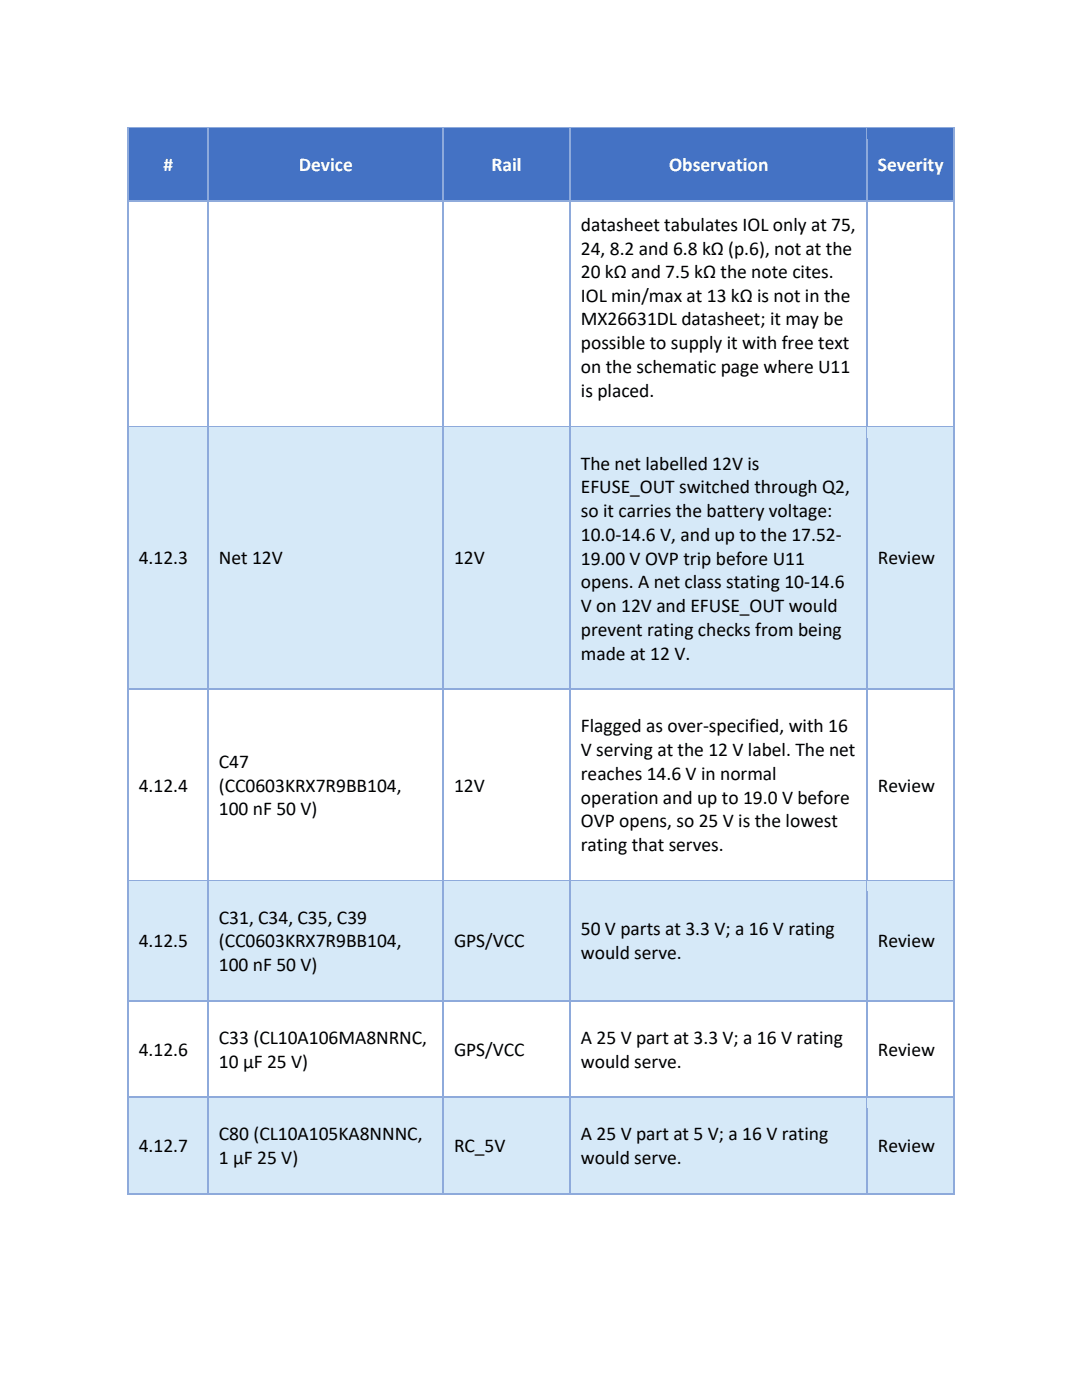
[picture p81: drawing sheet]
<svg xmlns="http://www.w3.org/2000/svg" width="216mm" height="279mm" viewBox="0 0 216 279" stroke-linecap="round" stroke-linejoin="round" font-family="sans-serif">
<defs><g id="words">
<g font-size="3.9" fill="#fff">
<text x="32.6" y="34.1">#</text>
<text x="59.6" y="34.1">Device</text>
<text x="98.1" y="34.1">Rail</text>
<text x="133.5" y="34.1">Observation</text>
<text x="175.2" y="34.1">Severity</text>
</g>
<g font-size="3.9">
<text x="115.9" y="46.1">datasheet tabulates IOL only at 75,</text>
<text x="115.9" y="50.8">24, 8.2 and 6.8 kΩ (p.6), not at the</text>
<text x="115.9" y="55.5">20 kΩ and 7.5 kΩ the note cites.</text>
<text x="115.9" y="60.2">IOL min/max at 13 kΩ is not in the</text>
<text x="115.9" y="64.9">MX26631DL datasheet; it may be</text>
<text x="115.9" y="69.7">possible to supply it with free text</text>
<text x="115.9" y="74.4">on the schematic page where U11</text>
<text x="115.9" y="79.2">is placed.</text>
<text x="115.9" y="93.7">The net labelled 12V is</text>
<text x="115.9" y="98.5">EFUSE_OUT switched through Q2,</text>
<text x="115.9" y="103.2">so it carries the battery voltage:</text>
<text x="115.9" y="107.9">10.0-14.6 V, and up to the 17.52-</text>
<text x="27.7" y="112.6">4.12.3</text>
<text x="43.7" y="112.6">Net 12V</text>
<text x="90.6" y="112.6">12V</text>
<text x="115.9" y="112.7">19.00 V OVP trip before U11</text>
<text x="175.2" y="112.6">Review</text>
<text x="115.9" y="117.4">opens. A net class stating 10-14.6</text>
<text x="115.9" y="122.2">V on 12V and EFUSE_OUT would</text>
<text x="115.9" y="126.9">prevent rating checks from being</text>
<text x="115.9" y="131.7">made at 12 V.</text>
<text x="115.9" y="146.1">Flagged as over-specified, with 16</text>
<text x="43.7" y="153.2">C47</text>
<text x="115.9" y="150.9">V serving at the 12 V label. The net</text>
<text x="115.9" y="155.6">reaches 14.6 V in normal</text>
<text x="27.7" y="158">4.12.4</text>
<text x="43.7" y="158">(CC0603KRX7R9BB104,</text>
<text x="90.6" y="158">12V</text>
<text x="115.9" y="160.4">operation and up to 19.0 V before</text>
<text x="175.2" y="158">Review</text>
<text x="43.7" y="162.7">100 nF 50 V)</text>
<text x="115.9" y="165.1">OVP opens, so 25 V is the lowest</text>
<text x="115.9" y="169.8">rating that serves.</text>
<text x="43.7" y="184.3">C31, C34, C35, C39</text>
<text x="27.7" y="189.1">4.12.5</text>
<text x="43.7" y="189.1">(CC0603KRX7R9BB104,</text>
<text x="90.6" y="189.1">GPS/VCC</text>
<text x="115.9" y="186.7">50 V parts at 3.3 V; a 16 V rating</text>
<text x="115.9" y="191.4">would serve.</text>
<text x="175.2" y="189.1">Review</text>
<text x="43.7" y="193.8">100 nF 50 V)</text>
<text x="43.7" y="208.4">C33 (CL10A106MA8NRNC,</text>
<text x="115.9" y="208.4">A 25 V part at 3.3 V; a 16 V rating</text>
<text x="27.7" y="210.7">4.12.6</text>
<text x="43.7" y="213.1">10 µF 25 V)</text>
<text x="90.6" y="210.7">GPS/VCC</text>
<text x="115.9" y="213.1">would serve.</text>
<text x="175.2" y="210.7">Review</text>
<text x="43.7" y="227.6">C80 (CL10A105KA8NNNC,</text>
<text x="115.9" y="227.6">A 25 V part at 5 V; a 16 V rating</text>
<text x="27.7" y="230">4.12.7</text>
<text x="43.7" y="232.3">1 µF 25 V)</text>
<text x="90.6" y="230">RC_5V</text>
<text x="115.9" y="232.3">would serve.</text>
<text x="175.2" y="230">Review</text>
</g>
</g></defs>
<g fill="#4472c4">
<path d="M25.7 25.7h15.8v14.3h-15.8z"/>
<path d="M27.7 27.8h11.8v10h-11.8z"/>
<path d="M41.7 25.7h46.7v14.3h-46.7z"/>
<path d="M43.7 27.8h42.7v10h-42.7z"/>
<path d="M88.6 25.7h25v14.3h-25z"/>
<path d="M90.6 27.8h21.1v10h-21.1z"/>
<path d="M113.9 25.7h59v14.3h-59z"/>
<path d="M115.9 27.8h55v10h-55z"/>
<path d="M173.1 25.7h17.1v14.3h-17.1z"/>
<path d="M175.2 27.8h13v10h-13z"/>
</g>
<path d="M25.5 25.4v2.4" fill="none" stroke="#8eaadb" stroke-width=".25"/>
<path d="M25.4 25.4h.3v.3h-.3z" fill="#8eaadb"/>
<path d="M25.7 25.5h15.7" fill="none" stroke="#8eaadb" stroke-width=".25"/>
<path d="M25.7 25.7h15.7v2.1h-15.7z" fill="#4472c4"/>
<path d="M41.5 25.7v2.1" fill="none" stroke="#8eaadb" stroke-width=".25"/>
<path d="M41.4 25.4h.3v.3h-.3z" fill="#8eaadb"/>
<path d="M41.7 25.5h46.6" fill="none" stroke="#8eaadb" stroke-width=".25"/>
<path d="M41.7 25.7h46.6v2.1h-46.6z" fill="#4472c4"/>
<path d="M88.4 25.7v2.1" fill="none" stroke="#8eaadb" stroke-width=".25"/>
<path d="M88.3 25.4h.3v.3h-.3z" fill="#8eaadb"/>
<path d="M88.6 25.5h25" fill="none" stroke="#8eaadb" stroke-width=".25"/>
<path d="M88.6 25.7h25v2.1h-25z" fill="#4472c4"/>
<path d="M113.7 25.7v2.1" fill="none" stroke="#8eaadb" stroke-width=".25"/>
<path d="M113.6 25.4h.3v.3h-.3z" fill="#8eaadb"/>
<path d="M113.9 25.5h59" fill="none" stroke="#8eaadb" stroke-width=".25"/>
<path d="M113.9 25.7h59v2.1h-59z" fill="#4472c4"/>
<path d="M173 25.7v2.1" fill="none" stroke="#8eaadb" stroke-width=".25"/>
<path d="M172.9 25.4h.2v.3h-.2z" fill="#8eaadb"/>
<path d="M173.1 25.5h17.1" fill="none" stroke="#8eaadb" stroke-width=".25"/>
<path d="M173.1 25.7h17.1v2.1h-17.1z" fill="#4472c4"/>
<path d="M190.3 25.4v2.4" fill="none" stroke="#8eaadb" stroke-width=".25"/>
<path d="M190.2 25.4h.2v.3h-.2z" fill="#8eaadb"/>
<path d="M25.6 37.8h16v2.2h-16z" fill="#4472c4"/>
<path d="M25.5 27.8v12.2" fill="none" stroke="#8eaadb" stroke-width=".25"/>
<path d="M41.6 37.8h46.9v2.2h-46.9z" fill="#4472c4"/>
<path d="M41.5 27.8v12.2" fill="none" stroke="#8eaadb" stroke-width=".25"/>
<path d="M88.5 37.8h25.3v2.2h-25.3z" fill="#4472c4"/>
<path d="M88.4 27.8v12.2" fill="none" stroke="#8eaadb" stroke-width=".25"/>
<path d="M113.8 37.8h59.3v2.2h-59.3z" fill="#4472c4"/>
<path d="M113.7 27.8v12.2" fill="none" stroke="#8eaadb" stroke-width=".25"/>
<path d="M173.1 37.8h17.2v2.2h-17.2z" fill="#4472c4"/>
<path d="M25.5 40v45M41.5 40v45M88.4 40v45M113.7 40v45M173 27.8v57.2M190.3 27.8v57.2M25.7 40.1h15.7M41.7 40.1h46.6M88.6 40.1h25M113.9 40.1h59M173.1 40.1h17.1" fill="none" stroke="#8eaadb" stroke-width=".25"/>
<g fill="#d6e9f8">
<path d="M25.7 85.3h15.8v52.1h-15.8z"/>
<path d="M27.7 106.3h11.8v10h-11.8z"/>
<path d="M41.7 85.3h46.7v52.1h-46.7z"/>
<path d="M43.7 106.3h42.7v10h-42.7z"/>
<path d="M88.6 85.3h25v52.1h-25z"/>
<path d="M90.6 106.3h21.1v10h-21.1z"/>
<path d="M113.9 85.3h59v52.1h-59z"/>
<path d="M115.9 87.4h55v7.3h-55z"/>
<path d="M115.9 94.7h55v4.8h-55z"/>
<path d="M115.9 99.5h55v4.7h-55z"/>
<path d="M115.9 104.2h55v4.8h-55z"/>
<path d="M115.9 109h55v4.7h-55z"/>
<path d="M115.9 113.7h55v4.7h-55z"/>
<path d="M115.9 118.4h55v4.8h-55z"/>
<path d="M115.9 123.2h55v4.7h-55z"/>
<path d="M115.9 127.9h55v7.4h-55z"/>
<path d="M173.1 85.3h17.1v52.1h-17.1z"/>
<path d="M175.2 106.3h13v10h-13z"/>
</g>
<path d="M25.5 85v2.4M25.7 85.1h15.7" fill="none" stroke="#8eaadb" stroke-width=".25"/>
<path d="M25.7 85.3h15.7v2.1h-15.7z" fill="#d6e9f8"/>
<path d="M41.5 85v2.4M41.7 85.1h46.6" fill="none" stroke="#8eaadb" stroke-width=".25"/>
<path d="M41.7 85.3h46.6v2.1h-46.6z" fill="#d6e9f8"/>
<path d="M88.4 85v2.4M88.6 85.1h25" fill="none" stroke="#8eaadb" stroke-width=".25"/>
<path d="M88.6 85.3h25v2.1h-25z" fill="#d6e9f8"/>
<path d="M113.7 85v2.4M113.9 85.1h59" fill="none" stroke="#8eaadb" stroke-width=".25"/>
<path d="M113.9 85.3h59v2.1h-59z" fill="#d6e9f8"/>
<path d="M173 85v2.4M173.1 85.1h17.1" fill="none" stroke="#8eaadb" stroke-width=".25"/>
<path d="M173.1 85.3h17.1v2.1h-17.1z" fill="#d6e9f8"/>
<path d="M190.3 85v2.4" fill="none" stroke="#8eaadb" stroke-width=".25"/>
<path d="M25.6 135.3h16v2.1h-16z" fill="#d6e9f8"/>
<path d="M25.5 87.4v50" fill="none" stroke="#8eaadb" stroke-width=".25"/>
<path d="M41.6 135.3h46.9v2.1h-46.9z" fill="#d6e9f8"/>
<path d="M41.5 87.4v50" fill="none" stroke="#8eaadb" stroke-width=".25"/>
<path d="M88.5 135.3h25.3v2.1h-25.3z" fill="#d6e9f8"/>
<path d="M88.4 87.4v50" fill="none" stroke="#8eaadb" stroke-width=".25"/>
<path d="M113.8 135.3h59.3v2.1h-59.3z" fill="#d6e9f8"/>
<path d="M113.7 87.4v50" fill="none" stroke="#8eaadb" stroke-width=".25"/>
<path d="M173.1 135.3h17.2v2.1h-17.2z" fill="#d6e9f8"/>
<path d="M173 87.4v88.2M190.3 87.4v88.2M25.5 137.4v38.2M25.7 137.5h15.7M41.5 137.4v38.2M41.7 137.5h46.6M88.4 137.4v38.2M88.6 137.5h25M113.7 137.4v38.2M113.9 137.5h59M173.1 137.5h17.1" fill="none" stroke="#8eaadb" stroke-width=".25"/>
<g fill="#d6e9f8">
<path d="M25.7 175.9h15.8v23.7h-15.8z"/>
<path d="M27.7 182.7h11.8v10.1h-11.8z"/>
<path d="M41.7 175.9h46.7v23.7h-46.7z"/>
<path d="M43.7 178h42.7v7.3h-42.7z"/>
<path d="M43.7 185.3h42.7v4.8h-42.7z"/>
<path d="M43.7 190.1h42.7v7.3h-42.7z"/>
<path d="M88.6 175.9h25v23.7h-25z"/>
<path d="M90.6 182.7h21.1v10.1h-21.1z"/>
<path d="M113.9 175.9h59v23.7h-59z"/>
<path d="M115.9 180.3h55v7.4h-55z"/>
<path d="M115.9 187.7h55v7.5h-55z"/>
<path d="M173.1 175.9h17.1v23.7h-17.1z"/>
<path d="M175.2 182.7h13v10.1h-13z"/>
</g>
<path d="M25.5 175.6v2.4M25.7 175.7h15.7" fill="none" stroke="#8eaadb" stroke-width=".25"/>
<path d="M25.7 175.9h15.7v2.1h-15.7z" fill="#d6e9f8"/>
<path d="M41.5 175.6v2.4M41.7 175.7h46.6" fill="none" stroke="#8eaadb" stroke-width=".25"/>
<path d="M41.7 175.9h46.6v2.1h-46.6z" fill="#d6e9f8"/>
<path d="M88.4 175.6v2.4M88.6 175.7h25" fill="none" stroke="#8eaadb" stroke-width=".25"/>
<path d="M88.6 175.9h25v2.1h-25z" fill="#d6e9f8"/>
<path d="M113.7 175.6v2.4M113.9 175.7h59" fill="none" stroke="#8eaadb" stroke-width=".25"/>
<path d="M113.9 175.9h59v2.1h-59z" fill="#d6e9f8"/>
<path d="M173 175.6v2.4M173.1 175.7h17.1" fill="none" stroke="#8eaadb" stroke-width=".25"/>
<path d="M173.1 175.9h17.1v2.1h-17.1z" fill="#d6e9f8"/>
<path d="M190.3 175.6v2.4" fill="none" stroke="#8eaadb" stroke-width=".25"/>
<path d="M25.6 197.4h16v2.2h-16z" fill="#d6e9f8"/>
<path d="M25.5 178v21.6" fill="none" stroke="#8eaadb" stroke-width=".25"/>
<path d="M41.6 197.4h46.9v2.2h-46.9z" fill="#d6e9f8"/>
<path d="M41.5 178v21.6" fill="none" stroke="#8eaadb" stroke-width=".25"/>
<path d="M88.5 197.4h25.3v2.2h-25.3z" fill="#d6e9f8"/>
<path d="M88.4 178v21.6" fill="none" stroke="#8eaadb" stroke-width=".25"/>
<path d="M113.8 197.4h59.3v2.2h-59.3z" fill="#d6e9f8"/>
<path d="M113.7 178v21.6" fill="none" stroke="#8eaadb" stroke-width=".25"/>
<path d="M173.1 197.4h17.2v2.2h-17.2z" fill="#d6e9f8"/>
<path d="M173 178v40.9M190.3 178v40.9M25.5 199.6v19.3M25.7 199.7h15.7M41.5 199.6v19.3M41.7 199.7h46.6M88.4 199.6v19.3M88.6 199.7h25M113.7 199.6v19.3M113.9 199.7h59M173.1 199.7h17.1" fill="none" stroke="#8eaadb" stroke-width=".25"/>
<g fill="#d6e9f8">
<path d="M25.7 219.1h15.8v19.1h-15.8z"/>
<path d="M27.7 223.6h11.8v10.1h-11.8z"/>
<path d="M41.7 219.1h46.7v19.1h-46.7z"/>
<path d="M43.7 221.2h42.7v7.4h-42.7z"/>
<path d="M43.7 228.6h42.7v7.5h-42.7z"/>
<path d="M88.6 219.1h25v19.1h-25z"/>
<path d="M90.6 223.6h21.1v10.1h-21.1z"/>
<path d="M113.9 219.1h59v19.1h-59z"/>
<path d="M115.9 221.2h55v7.4h-55z"/>
<path d="M115.9 228.6h55v7.5h-55z"/>
<path d="M173.1 219.1h17.1v19.1h-17.1z"/>
<path d="M175.2 223.6h13v10.1h-13z"/>
</g>
<path d="M25.5 218.9v2.3M25.7 219h15.7" fill="none" stroke="#8eaadb" stroke-width=".25"/>
<path d="M25.7 219.1h15.7v2.1h-15.7z" fill="#d6e9f8"/>
<path d="M41.5 218.9v2.3M41.7 219h46.6" fill="none" stroke="#8eaadb" stroke-width=".25"/>
<path d="M41.7 219.1h46.6v2.1h-46.6z" fill="#d6e9f8"/>
<path d="M88.4 218.9v2.3M88.6 219h25" fill="none" stroke="#8eaadb" stroke-width=".25"/>
<path d="M88.6 219.1h25v2.1h-25z" fill="#d6e9f8"/>
<path d="M113.7 218.9v2.3M113.9 219h59" fill="none" stroke="#8eaadb" stroke-width=".25"/>
<path d="M113.9 219.1h59v2.1h-59z" fill="#d6e9f8"/>
<path d="M173 218.9v2.3M173.1 219h17.1" fill="none" stroke="#8eaadb" stroke-width=".25"/>
<path d="M173.1 219.1h17.1v2.1h-17.1z" fill="#d6e9f8"/>
<path d="M190.3 218.9v2.3" fill="none" stroke="#8eaadb" stroke-width=".25"/>
<path d="M25.6 236.1h16v2.1h-16z" fill="#d6e9f8"/>
<path d="M25.5 221.2v17" fill="none" stroke="#8eaadb" stroke-width=".25"/>
<path d="M25.4 238.2h.3v.2h-.3z" fill="#8eaadb"/>
<path d="M25.7 238.3h15.7" fill="none" stroke="#8eaadb" stroke-width=".25"/>
<path d="M41.6 236.1h46.9v2.1h-46.9z" fill="#d6e9f8"/>
<path d="M41.5 221.2v17" fill="none" stroke="#8eaadb" stroke-width=".25"/>
<path d="M41.4 238.2h.3v.2h-.3z" fill="#8eaadb"/>
<path d="M41.7 238.3h46.6" fill="none" stroke="#8eaadb" stroke-width=".25"/>
<path d="M88.5 236.1h25.3v2.1h-25.3z" fill="#d6e9f8"/>
<path d="M88.4 221.2v17" fill="none" stroke="#8eaadb" stroke-width=".25"/>
<path d="M88.3 238.2h.3v.2h-.3z" fill="#8eaadb"/>
<path d="M88.6 238.3h25" fill="none" stroke="#8eaadb" stroke-width=".25"/>
<path d="M113.8 236.1h59.3v2.1h-59.3z" fill="#d6e9f8"/>
<path d="M113.7 221.2v17" fill="none" stroke="#8eaadb" stroke-width=".25"/>
<path d="M113.6 238.2h.3v.2h-.3z" fill="#8eaadb"/>
<path d="M113.9 238.3h59" fill="none" stroke="#8eaadb" stroke-width=".25"/>
<path d="M173.1 236.1h17.2v2.1h-17.2z" fill="#d6e9f8"/>
<path d="M173 221.2v17" fill="none" stroke="#8eaadb" stroke-width=".25"/>
<path d="M172.9 238.2h.2v.2h-.2z" fill="#8eaadb"/>
<path d="M173.1 238.3h17.1M190.3 221.2v17" fill="none" stroke="#8eaadb" stroke-width=".25"/>
<path d="M190.2 238.2h.2v.2h-.2z" fill="#8eaadb"/>
<use href="#words"/>
</svg>
